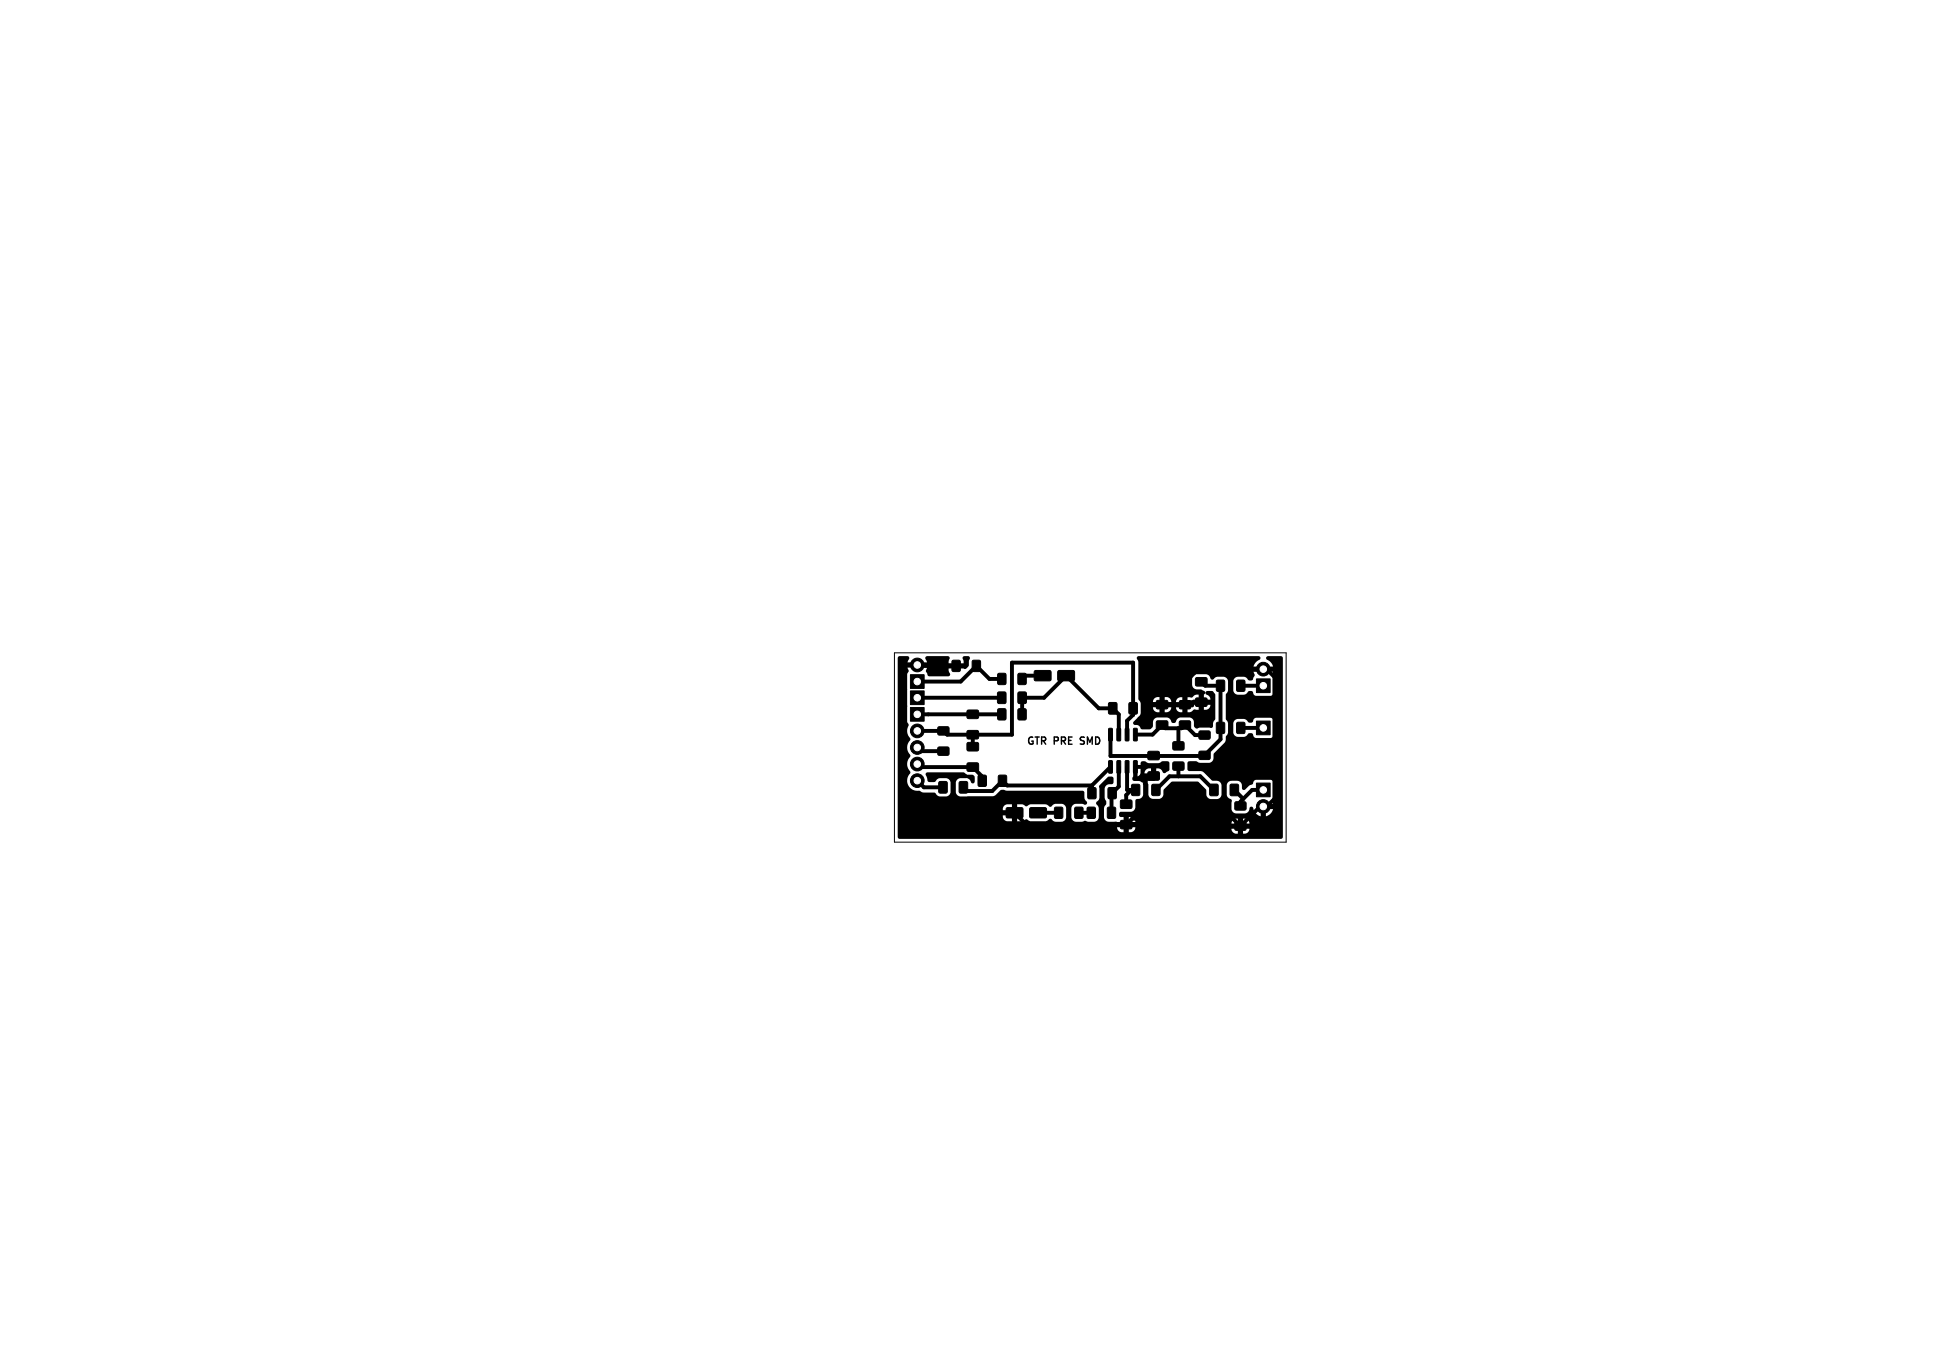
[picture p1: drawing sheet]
<svg xmlns="http://www.w3.org/2000/svg" width="297mm" height="210mm" viewBox="0 0 297 210" stroke-linecap="round" stroke-linejoin="round" font-family="sans-serif">
<defs><g id="words">
<g font-size="1.5">
<text x="157.1" y="114.4">GTR</text>
<text x="161.4" y="114.4">PRE</text>
<text x="165.9" y="114.4">SMD</text>
</g>
</g></defs>
<g fill="#000" stroke="#000" stroke-width=".15">
<path d="M139.5 103.4h2.1v2h-2.1zM139.5 108.4h2.1v2.1h-2.1zM139.5 105.8h2.1v2.1h-2.1zM143.9 119.8h1.1v1.6h-1.1zM143.7 114.5h1.6v1.1h-1.6zM143.7 111.4h1.6v1.1h-1.6zM145.9 101.2h1.1v1.6h-1.1zM147 119.8h1.2v1.6h-1.2zM148.2 112h1.6v1.1h-1.6zM148.2 108.8h1.6v1.2h-1.6zM148.2 116.9h1.6v1.2h-1.6zM148.2 113.8h1.6v1.2h-1.6z"/>
<path d="M149 101.2h1.1v1.6h-1.1zM149.9 118.8h1.1v1.6h-1.1zM152.9 106.1h1.1v1.6h-1.1zM152.9 108.6h1.1v1.6h-1.1zM152.9 103.2h1.1v1.6h-1.1zM153 118.8h1.1v1.6h-1.1zM156 108.6h1.1v1.6h-1.1zM156 106.1h1.2v1.6h-1.2zM156 103.2h1.1v1.6h-1.1zM158.5 102.8l2.3-.1 .2 .3v1.1l-.2 .2h-2.2l-.2-.2zM162.1 102.8l2.3-.1 .2 .3v1.1l-.2 .2h-2.2l-.2-.2zM169.8 116.5h.4l.2 .1v1.7l-.1 .1h-.5z"/>
<path d="M169.8 111.6l.4-.1 .2 .1v1.8l-.1 .1-.5-.1zM169.9 107.7h1.1v1.6h-1.1zM171.1 116.5h.4l.2 .1v1.7l-.1 .1h-.5zM171.1 111.6l.4-.1 .2 .1v1.8l-.1 .1-.5-.1zM172.4 116.5h.4l.1 .1v1.7l-.1 .1h-.5zM172.4 111.6l.4-.1 .1 .1v1.8l-.1 .1-.5-.1zM173.7 116.5h.4l.1 .1v1.7l-.1 .1h-.5zM173.7 111.6l.4-.1 .1 .1v1.8l-.1 .1-.5-.1zM173 107.7h1.2v1.6h-1.2zM175.9 115.1h1.6v1.2h-1.6zM175.9 118.3h1.6v1.2h-1.6zM177.2 110.5h1.6v1.2h-1.6z"/>
<path d="M177.2 107.3h1.6v1.2h-1.6zM179.7 113.7h1.6v1.1h-1.6zM179.7 116.8h1.6v1.1h-1.6zM180.7 110.5h1.6v1.1h-1.6zM180.7 107.4h1.6v1.1h-1.6zM183.2 103.8h1.6v1.2h-1.6zM183.2 107h1.6v1.2h-1.6zM183.7 115.1h1.6v1.2h-1.6zM183.7 112h1.6v1.2h-1.6zM186.4 104.2h1.1v1.6h-1.1zM186.4 110.7h1.1v1.6h-1.1zM189.5 104.2h1.1v1.6h-1.1z"/>
<path d="M189.5 110.7h1.1v1.6h-1.1zM192.5 104h2.1v2.1h-2.1zM192.5 110.5h2.1v2h-2.1zM154.2 123.8l2.3-.1 .2 .2v1.2l-.2 .2h-2.2l-.2-.2zM157.8 123.8l2.3-.1 .2 .2v1.2l-.2 .2h-2.2l-.2-.2zM161.6 123.7h1.1v1.6h-1.1zM164.7 123.7h1.1v1.6h-1.1zM166.6 123.7h1.1v1.6h-1.1zM166.7 120.7h1.1v1.6h-1.1zM169.7 123.7h1.1v1.6h-1.1zM169.8 120.7h1.1v1.6h-1.1zM171.7 122.6h1.6v1.2h-1.6z"/>
<path d="M171.7 125.7h1.6v1.2h-1.6zM173.4 120.2h1.1v1.6h-1.1zM176.5 120.2h1.1v1.6h-1.1zM185.4 120.2h1.1v1.6h-1.1zM189.2 122.9h1.6v1.1h-1.6zM189.2 126h1.6v1.1h-1.6zM188.5 120.2h1.2v1.6h-1.2zM192.5 119.9h2.1v2.2h-2.1z"/>
<circle cx="140.5" cy="119.6" r="1.05"/>
<circle cx="140.5" cy="114.5" r="1.05"/>
<circle cx="140.5" cy="117" r="1.05"/>
<circle cx="140.5" cy="112" r="1.05"/>
<circle cx="140.5" cy="101.9" r="1.05"/>
<circle cx="193.5" cy="102.5" r="1.05"/>
<circle cx="193.5" cy="123.5" r="1.05"/>
</g>
<g fill="none" stroke="#000" stroke-width=".6">
<path d="M140.5 112h4l.6 .5h9.9v-11h18.6v8l-1 .9v2.1M140.5 101.9l.1 .1h5.9M140.5 106.9h12.9M140.5 117l.5 .5h8l1.5 1.5v.6M140.5 109.4h13M140.5 119.6l1 1h2.9M140.5 114.5l.6 .6h3.4M149 112.5v1.9M153.5 104h-1.9l-2-2-2.4 2.4h-6.7M156.6 109.4v-2.5h3.3l3.4-3.4 5 5h2.1l1 .9v3.1M159.7 103.5h-2.6l-.5 .5M170.1 117.5l-2.8 2.8"/>
<path d="M171.4 117.5v3l-1.1 1.1v2.9M172.6 117.5v3.5h1.4M173.6 108.5v1M173.9 117.5v1.8h2.8v-.4M173.9 112.5h2.6l1.5-1.4 .5 .4h2.5l.5-.4 1.6 1.5h1.4M175.5 119.3v6.1M176.7 115.7l.1 .1M178 107.9h3.5v-3.4l2-2h10.5l1.2 1.2v18.7l-1.2 1.1h-1l-3 3-1.1-1.1h-15.5l-.9 .9h-15.3l-1.8-1.8M180.5 111.5v2.7M180.5 117.4v1.5M184 107.6h-2.1l-.4 .4M184 104.4l.6 .6h2.4v8.2l-2.5 2.6h-14.4v-3.3"/>
<path d="M190.1 105h3.4M190.1 111.5h3.4M159 124.5h3.2M165.3 124.5h1.9M167.3 120.3h-13l-.7-.7-1.6 1.6h-3.9l-.5-.6M167.3 120.3v1.2M173.3 121l-.8 .8v1.4M177.1 121l2-2.1h4.8l2 2.1M189.1 121l1.3 1.4M193.5 121h-1.7l-1.8 1.8v.7"/>
</g>
<path d="M140.8 101.5h1.2l-.3-.6 .1-.2 .1-.2h3.3l.3 .2-.2 .9h2.3l-.1-.9 .2-.2h.7a.45 .45 0 0 1 0 .7v.8l-.4 .4h-2.7l.1 .5a.36 .36 0 0 1 .1 .4 .36 .36 0 0 1-.3 .3h-2.9l-.2-.1-.1-.4a.49 .49 0 0 1 0-.8h-1.2l.2-.4zM137.6 100.6l1.5-.1 .1 .1 .1 .3-.3 .6h1.2l-.2 .3 .2 .5h-1.2a.61 .61 0 0 1 0 .9v7.3l.2 .6a1.78 1.78 0 0 0 .3 2.1l-.1 .2a1.71 1.71 0 0 0 .1 2.4l-.1 .2a1.68 1.68 0 0 0 .1 2.3l-.1 .2a1.59 1.59 0 0 0-.2 1.9 1.59 1.59 0 0 0 1.7 .7l.5 .3h1.8l.4 .4 .3 .2h1.1a.75 .75 0 0 0 .6-.7v-1.5l-.3-.4-.4-.2h-1l-.3 .2-.4 .4h-1l-.1-.2-.3-.9 .1-.3 5.7-.1 .6 .4 .9 .1 .2 .1v.8a.32 .32 0 0 1-.4 .3 .32 .32 0 0 1-.2-.4l-.6-.4h-1.1a.75 .75 0 0 0-.6 .7v1.5l.3 .4 .3 .2h5.1l.4-.2 .9-.8 .8 .1h11.6l.3 .2v1l.3 .4a.31 .31 0 0 1 0 .5 .31 .31 0 0 1-.4 0l-1.2-.1a.75 .75 0 0 0-.7 .7v1.4h-.8v-1.5l-.3-.4-.3-.2h-1l-.3 .1-.3 .3a.5 .5 0 0 1-.7-.2l-2.6-.1a.68 .68 0 0 1-.9 .2 1.38 1.38 0 0 0-1.1-.2h-1.5a.76 .76 0 0 0-.7 .9h1.4v-.9h.8v1.7h-2.2a.76 .76 0 0 0 .7 .9h.7v-.9h.8v.9a1.38 1.38 0 0 0 1.1-.2 .42 .42 0 0 1 .7 .1l2.5 .1 .4-.2a.41 .41 0 0 1 .4-.2 .41 .41 0 0 1 .4 .3l.4 .2h1a.75 .75 0 0 0 .6-.7h.8v.1a.75 .75 0 0 0 .7 .6h1l.3-.2 .6 .2h.9a.74 .74 0 0 0 .7-.7v-1.5l-.3-.4a.31 .31 0 0 1-.1-.3 .31 .31 0 0 1 .2-.3l.3-.4-.1-1.8 .1-.2 1.3-1.3h.2h.5l.1 .1 .1 .8-.2 .2a.91 .91 0 0 0-1.2 .7v1.4l.2 .4a.73 .73 0 0 1-.2 .9l-.1 1.7a.74 .74 0 0 0 .7 .7h2.3v-.7h-.4a.41 .41 0 0 1-.3-.5 .41 .41 0 0 1 .4-.3h1.4l.4-.2 .3-.4v-1.1a.42 .42 0 0 1 .6-.3l.4-.3 .2-.3v-1.9l-.3-.1a1.33 1.33 0 0 0-1.1-.2 .38 .38 0 0 1-.3-.3 .38 .38 0 0 1 .2-.4v-1.6l.3-.1h.8v-.4l.2-.2a1.06 1.06 0 0 1 1 .3h1.5l.7-.3h.9l.1 .3v1l-.4 .4a.33 .33 0 0 1-.4 .1 .33 .33 0 0 1-.3-.3l-.2-.2-.3-.2h-1.5l-.4 .2-.3 .5h-.6v-.6h-.5v1.1l.4-.2 .1-.3 1.6 .1v-.8h.8v1.3l-.1 .2-1.7 .1v.5h.2l.4 .4v1.5a.74 .74 0 0 0 .7 .7h1l.3-.2 .3-.4v-.8l1.2-1.2 .2-.1h3.9l1.3 1.3v.8a.75 .75 0 0 0 .7 .6h1a.75 .75 0 0 0 .6-.7v-1.5l-.3-.4-.3-.2h-.8l-1.6-1.4-2-.1-.2-.2v-1l.2-.3h1.1l.5 .2 1.5 .1a.74 .74 0 0 0 .7-.7v-.7l1.7-1.8 .2-.9 .3-.5v-1.6l-.3-.6v-3.7l.3-.6v-1.4a.74 .74 0 0 0-.7-.7h-1.2a.59 .59 0 0 1-.8 .3 .82 .82 0 0 0-.7-.7h-1.5a.76 .76 0 0 0-.6 .7v1a.75 .75 0 0 0 .7 .6h.6l.3 .1a.39 .39 0 0 1 .3 .3 .39 .39 0 0 1-.1 .4l-1.4 .1a.73 .73 0 0 1-.8 .3h-1.1a.78 .78 0 0 0-1 .7h-.7a.79 .79 0 0 0-1-.7h-1.1a.74 .74 0 0 0-.7 .7h1v-.7h.8v.7h2.7v-.7h.8v.7h.7l.2-.3h.8v-.8h.8v.8l1-.1a.96 .96 0 0 0-.7-.8v-.3l.1-.1 .8-.1 .3 .2 .3 .4v1.6h-3.3v.2l-.2 .1h-6.1a.78 .78 0 0 0 1 .8v-.8h.8v.8h.3a.74 .74 0 0 0 .7-.8h3.3l-2.6 .1a.79 .79 0 0 0 1 .7v-.7h.8v.7l.5-.1a.72 .72 0 0 1 .9-.3h.3v-.7h.8v.7a.79 .79 0 0 0 1-.7h.8v2.1l-.4 .6v.6l-.3 .2h-1.8a.49 .49 0 0 1-.5 .1 .49 .49 0 0 1-.3-.4l-.1-.9-.4-.3-1.7-.1a1.07 1.07 0 0 0-.7 .8 .43 .43 0 0 1-.4 0 .43 .43 0 0 1-.3-.4l-.2-.2-.3-.2h-1.6a.76 .76 0 0 0-.6 .7v.7l-.4 .4h-1.2l-.3-.1a.87 .87 0 0 0-1-.6l-.1-.2v-.2l1-1 .1-.4v-1.5l-.3-.6-.1-5.9a.36 .36 0 0 1-.2-.4 .36 .36 0 0 1 .3-.3h18.4a.31 .31 0 0 1 .3 .3 .31 .31 0 0 1-.3 .3l-.6 .5-.2 .5h1.2l-.2 .3 .2 .5h-1.2v.1a.61 .61 0 0 1 0 .9l-.1 .2a.6 .6 0 0 1-1-.3l-.3-.1h-1.1a.77 .77 0 0 0-.6 .7v1.4l.3 .5 .4 .1h1l.3-.1a.56 .56 0 0 1 .5-.5 .56 .56 0 0 1 .5 .3h.1a.49 .49 0 0 0 .4 .5h2.2l.3-.2 .2-.3-.1-2.4a.49 .49 0 0 1 0-.7v-.1h-1.2l.2-.3-.2-.5h1.2a2.54 2.54 0 0 0-1.1-1.2l.1-.3 .2-.1h2l.3 .2v11.9h-1.4v-2.2l-.3-.4h-2.5l-.2 .1-.1 .3a.56 .56 0 0 1-.6 .3 .56 .56 0 0 1-.5-.4l-.3-.2h-1.1a.75 .75 0 0 0-.6 .7v1.5a.75 .75 0 0 0 .7 .6h1l.4-.3a.48 .48 0 0 1 .5-.3 .48 .48 0 0 1 .5 .3 .49 .49 0 0 0 .4 .5l2.2-.1 .3-.1 .2-.3h1.4v9.5h-1.4v-2.2l-.3-.4-2.4-.1a.72 .72 0 0 0-.5 .7l-.6 .3-.7 .6h-.2l-.2-.2v-.5a.74 .74 0 0 0-.7-.7h-.9a.74 .74 0 0 0-.7 .7v1.5a.87 .87 0 0 0 .7 .7l.1 .2-.1 1.2a.74 .74 0 0 0 .7 .7h1.5a.95 .95 0 0 0 .6-.9l.2-.1h.2a1.88 1.88 0 0 0 1.3 1.4v-1.1a.5 .5 0 0 0 .8 0 .5 .5 0 0 0-.1-.8h1.2a.61 .61 0 0 1 0-.9l1.5-.1v1.8h-2.6v1.1a1.52 1.52 0 0 0 1.1-1.1h1.5v2.3l-5.1-.1a.79 .79 0 0 0-1-.7h-1.2l-.3 .2-.2 .3h-14.8a.79 .79 0 0 0-1-.7v.7h15.8l-.1 .3h1v-.8h.8v.8h6.1v.5l-25.4 .1a.79 .79 0 0 0 1 .7v-.8h.8v.8h.3a.74 .74 0 0 0 .7-.8h22.6v.2h-7.9a.78 .78 0 0 0 1 .8v-.8h.8v.8h.3a.74 .74 0 0 0 .7-.8h5.1v1.3l-.1 .2-.2 .1h-58.5l-.2-.3v-27.4z" fill="#000"/>
<g fill="#fff" stroke="#fff" stroke-width=".15">
<circle cx="193.5" cy="111.5" r=".5"/>
<circle cx="140.5" cy="104.4" r=".5"/>
<circle cx="140.5" cy="101.9" r=".5"/>
<circle cx="140.5" cy="109.4" r=".5"/>
<circle cx="140.5" cy="112" r=".5"/>
<circle cx="140.5" cy="117" r=".5"/>
<circle cx="193.5" cy="121" r=".5"/>
<circle cx="193.5" cy="123.5" r=".5"/>
<circle cx="140.5" cy="106.9" r=".5"/>
<circle cx="140.5" cy="114.5" r=".5"/>
<circle cx="140.5" cy="119.6" r=".5"/>
<circle cx="193.5" cy="105" r=".5"/>
<circle cx="193.5" cy="102.5" r=".5"/>
</g>
<path d="M137 100h60v29h-60z" fill="none" stroke="#000" stroke-width=".15"/>
<use href="#words"/>
</svg>
